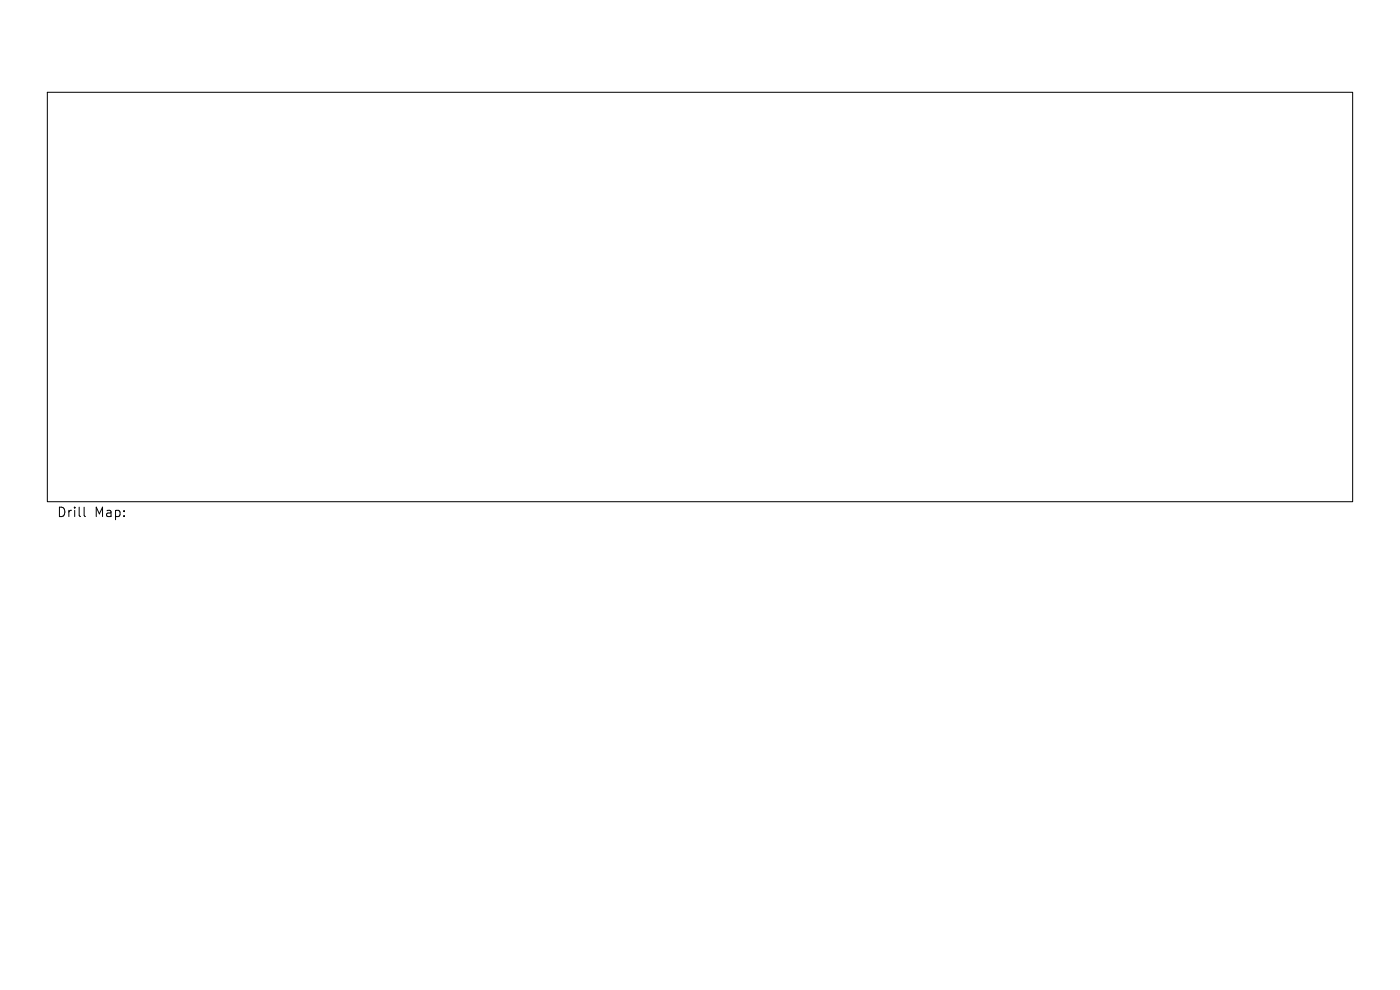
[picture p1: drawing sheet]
<svg xmlns="http://www.w3.org/2000/svg" width="297mm" height="210mm" viewBox="0 0 297 210" stroke-linecap="round" stroke-linejoin="round" font-family="sans-serif">
<defs><g id="words">
<g font-size="2.8">
<text x="12" y="110">Drill</text>
<text x="20" y="110">Map:</text>
</g>
</g></defs>
<path d="M10 19.6h277v86.8h-277zM17.8 107.6v1.7l.3 .3" fill="none" stroke="#000" stroke-width=".21"/>
<use href="#words"/>
</svg>
